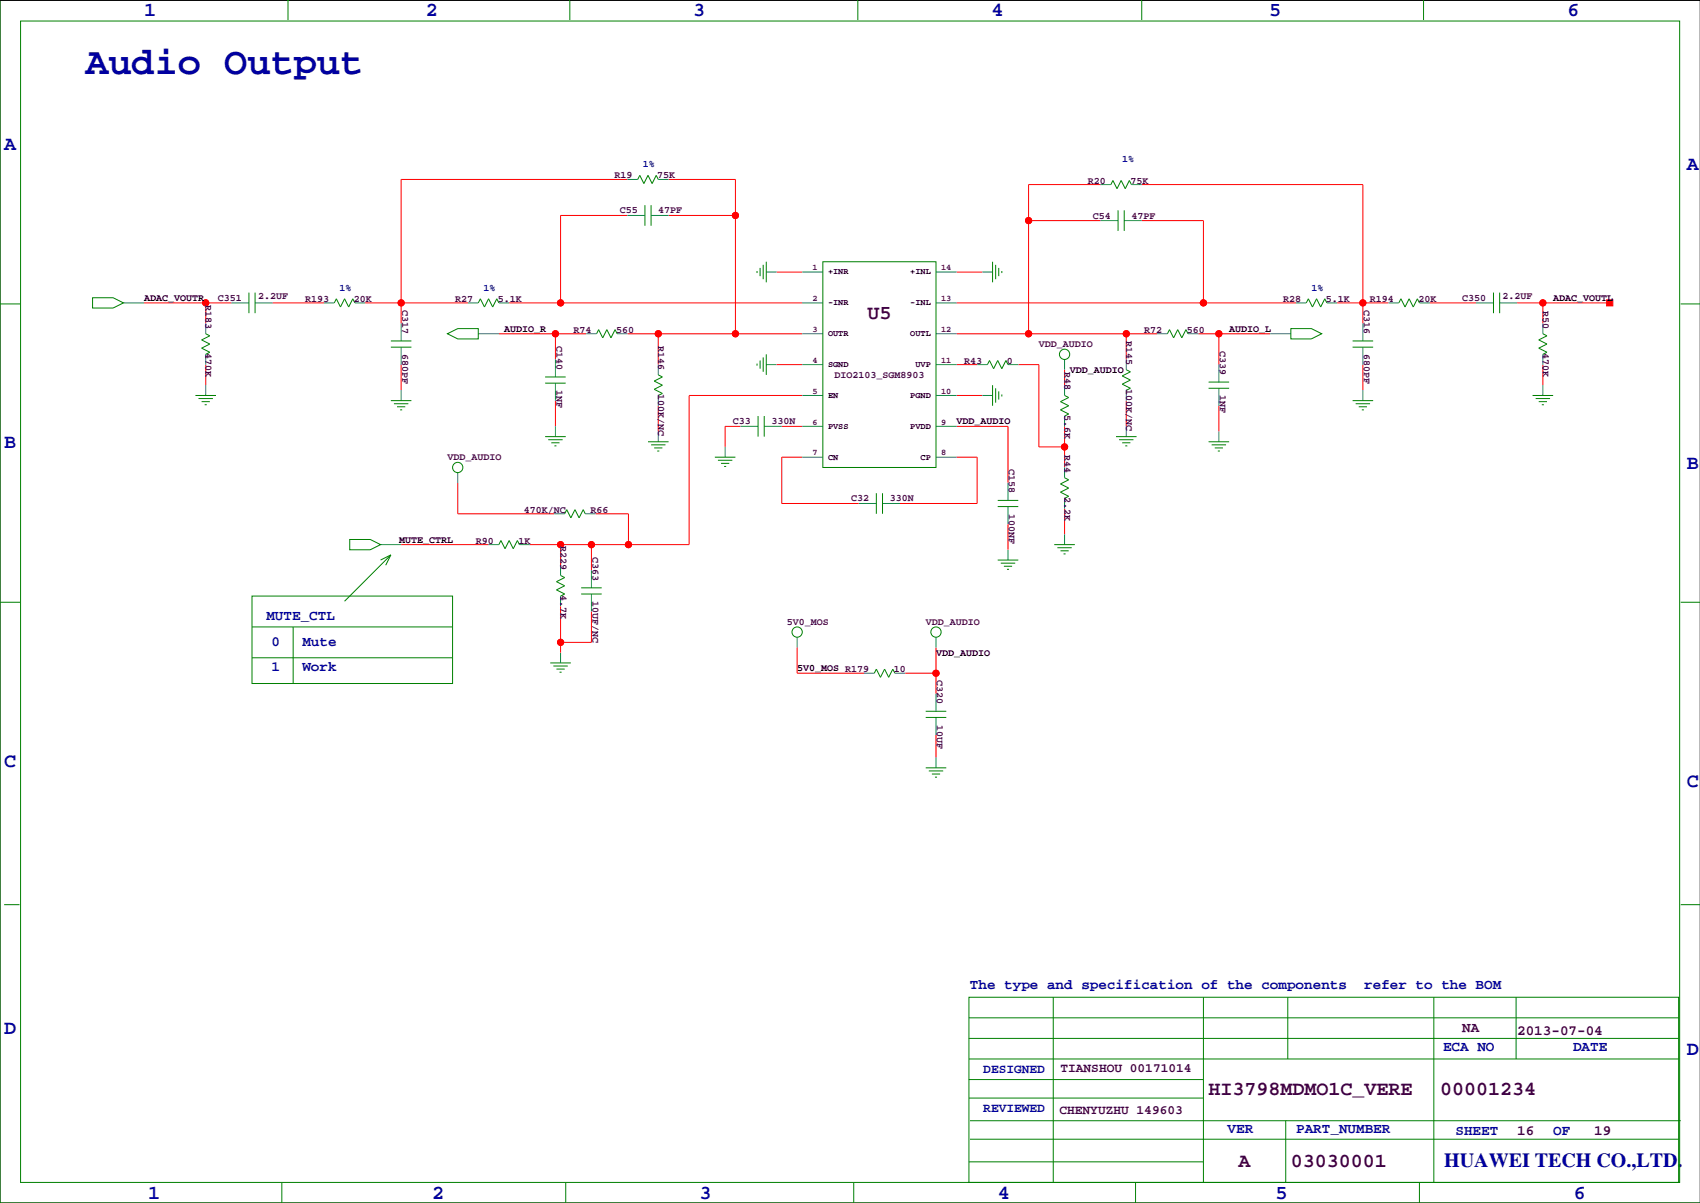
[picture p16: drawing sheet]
<svg xmlns="http://www.w3.org/2000/svg" width="420mm" height="297mm" viewBox="0 0 420 297" stroke-linecap="round" stroke-linejoin="round" font-family="sans-serif">
<defs><g id="words">
<text font-size="9.5" fill="#0000a0" x="21.1" y="18.2">Audio Output</text>
<g font-size="4.9" fill="#0000a0">
<text x="35.6" y="3.9">1</text>
<text x="105.2" y="3.9">2</text>
<text x="171.2" y="3.9">3</text>
<text x="244.9" y="3.9">4</text>
<text x="313.4" y="3.9">5</text>
<text x="387.1" y="3.9">6</text>
<text x="1" y="36.9">A</text>
<text x="416.6" y="42">A</text>
<text x="1" y="110.6">B</text>
<text x="416.6" y="115.7">B</text>
<text x="1" y="189.3">C</text>
<text x="416.6" y="194.4">C</text>
<text x="1" y="255.4">D</text>
<text x="416.6" y="260.5">D</text>
<text x="356.6" y="288">HUAWEI TECH CO.,LTD.</text>
<text x="36.6" y="296">1</text>
<text x="106.7" y="296">2</text>
<text x="172.7" y="296">3</text>
<text x="246.4" y="296">4</text>
<text x="315" y="296">5</text>
<text x="388.6" y="296">6</text>
</g>
<g font-size="4.9" fill="#400040">
<text x="214.2" y="78.7">U5</text>
<text x="298.5" y="270.5">HI3798MDMO1C_VERE</text>
<text x="355.6" y="270.5">00001234</text>
<text x="305.9" y="288.3">A</text>
<text x="318.8" y="288.3">03030001</text>
</g>
<g font-size="3.5" fill="#0000a0">
<text x="65.8" y="153.1">MUTE_CTL</text>
<text x="67.1" y="159.4">0</text>
<text x="74.7" y="159.4">Mute</text>
<text x="67.1" y="165.8">1</text>
<text x="74.7" y="165.8">Work</text>
<text x="239.5" y="244.2">The type and specification of the components</text>
<text x="336.9" y="244.2">refer to the BOM</text>
<text x="356.4" y="259.4">ECA NO</text>
<text x="388.5" y="259.4">DATE</text>
<text x="303.1" y="279.7">VER</text>
<text x="320.1" y="279.7">PART_NUMBER</text>
<text x="359.4" y="280.3">SHEET</text>
<text x="383.5" y="280.3">OF</text>
</g>
<g font-size="3.5" fill="#400040">
<text x="361.1" y="254.9">NA</text>
<text x="374.6" y="255.7">2013-07-04</text>
<text x="374.6" y="280.3">16</text>
<text x="393.7" y="280.3">19</text>
</g>
<g font-size="3.2" fill="#0000a0">
<text x="242.8" y="264.9">DESIGNED</text>
<text x="242.8" y="274.5">REVIEWED</text>
</g>
<g font-size="3.2" fill="#400040">
<text x="261.9" y="264.7">TIANSHOU 00171014</text>
<text x="261.6" y="275.1">CHENYUZHU 149603</text>
</g>
<g font-size="2.5" fill="#0000a0">
<text x="158.7" y="41.3">1%</text>
<text x="277.1" y="40">1%</text>
<text x="83.8" y="71.7">1%</text>
<text x="119.4" y="71.7">1%</text>
<text x="323.9" y="71.7">1%</text>
</g>
<g font-size="2.5" fill="#400040">
<text x="151.8" y="44.1">R19</text>
<text x="162.3" y="44.1">75K</text>
<text x="268.6" y="45.3">R20</text>
<text x="279.1" y="45.3">75K</text>
<text x="153" y="52.7">C55</text>
<text x="162.6" y="52.7">47PF</text>
<text x="269.9" y="54">C54</text>
<text x="279.4" y="54">47PF</text>
<text x="50.8" y="75.2" transform="rotate(90 50.8 75.2)">R183</text>
<text x="53.8" y="74.3">C351</text>
<text x="63.7" y="73.9">2.2UF</text>
<text x="75.4" y="74.5">R193</text>
<text x="87.4" y="74.5">20K</text>
<text x="99.3" y="76.5" transform="rotate(90 99.3 76.5)">C317</text>
<text x="112.4" y="74.5">R27</text>
<text x="122.9" y="74.5">5.1K</text>
<text x="316.9" y="74.5">R28</text>
<text x="327.4" y="74.5">5.1K</text>
<text x="336.8" y="76.5" transform="rotate(90 336.8 76.5)">C316</text>
<text x="338.2" y="74.5">R194</text>
<text x="350.3" y="74.5">20K</text>
<text x="361.1" y="74.3">C350</text>
<text x="371.1" y="73.9">2.2UF</text>
<text x="381" y="76.7" transform="rotate(90 381 76.7)">R50</text>
<text x="141.6" y="82.2">R74</text>
<text x="152.1" y="82.2">560</text>
<text x="282.6" y="82.2">R72</text>
<text x="293.1" y="82.2">560</text>
<text x="50.8" y="87.2" transform="rotate(90 50.8 87.2)">470K</text>
<text x="99.3" y="87.5" transform="rotate(90 99.3 87.5)">680PF</text>
<text x="137.4" y="85.4" transform="rotate(90 137.4 85.4)">C140</text>
<text x="162.5" y="85.4" transform="rotate(90 162.5 85.4)">R146</text>
<text x="238.1" y="89.8">R43</text>
<text x="248.7" y="89.8">0</text>
<text x="256.5" y="85.7">VDD_AUDIO</text>
<text x="278.1" y="84.1" transform="rotate(90 278.1 84.1)">R145</text>
<text x="301.2" y="86.6" transform="rotate(90 301.2 86.6)">C339</text>
<text x="336.8" y="87.5" transform="rotate(90 336.8 87.5)">680PF</text>
<text x="381" y="87.2" transform="rotate(90 381 87.2)">470K</text>
<text x="206.1" y="93.3">DIO2103_SGM8903</text>
<text x="262.9" y="91.9" transform="rotate(90 262.9 91.9)">R48</text>
<text x="137.4" y="96.4" transform="rotate(90 137.4 96.4)">1NF</text>
<text x="162.5" y="97.4" transform="rotate(90 162.5 97.4)">100K/NC</text>
<text x="278.1" y="96.1" transform="rotate(90 278.1 96.1)">100K/NC</text>
<text x="301.2" y="97.6" transform="rotate(90 301.2 97.6)">1NF</text>
<text x="181" y="104.8">C33</text>
<text x="190.5" y="104.8">330N</text>
<text x="262.9" y="102.5" transform="rotate(90 262.9 102.5)">5.6K</text>
<text x="110.5" y="113.7">VDD_AUDIO</text>
<text x="262.9" y="112.3" transform="rotate(90 262.9 112.3)">R44</text>
<text x="249.1" y="115.9" transform="rotate(90 249.1 115.9)">C158</text>
<text x="210.2" y="123.8">C32</text>
<text x="219.7" y="123.8">330N</text>
<text x="262.9" y="122.8" transform="rotate(90 262.9 122.8)">2.2K</text>
<text x="129.3" y="126.6">470K/NC</text>
<text x="145.8" y="126.6">R66</text>
<text x="249.1" y="126.9" transform="rotate(90 249.1 126.9)">100NF</text>
<text x="117.5" y="134.2">R90</text>
<text x="128" y="134.2">1K</text>
<text x="138.4" y="134.9" transform="rotate(90 138.4 134.9)">R229</text>
<text x="146.3" y="137.4" transform="rotate(90 146.3 137.4)">C363</text>
<text x="138.4" y="146.9" transform="rotate(90 138.4 146.9)">4.7K</text>
<text x="146.3" y="148.4" transform="rotate(90 146.3 148.4)">10UF/NC</text>
<text x="194.3" y="154.3">5V0_MOS</text>
<text x="228.6" y="154.3">VDD_AUDIO</text>
<text x="220.7" y="166">10</text>
<text x="231.4" y="167.9" transform="rotate(90 231.4 167.9)">C320</text>
<text x="231.4" y="178.9" transform="rotate(90 231.4 178.9)">10UF</text>
</g>
<g font-size="2.5">
<text x="35.6" y="74.3">ADAC_VOUTR</text>
<text x="383.5" y="74.3">ADAC_VOUTL</text>
<text x="124.5" y="81.9">AUDIO_R</text>
<text x="303.5" y="81.9">AUDIO_L</text>
<text x="264.2" y="92.1">VDD_AUDIO</text>
<text x="236.2" y="104.8">VDD_AUDIO</text>
<text x="98.6" y="134">MUTE_CTRL</text>
<text x="231.1" y="161.9">VDD_AUDIO</text>
<text x="196.8" y="165.7">5V0_MOS R179</text>
</g>
<g font-size="2.1" fill="#400040">
<text x="200.7" y="66.7">1</text>
<text x="232.4" y="66.7">14</text>
<text x="200.7" y="74.4">2</text>
<text x="232.4" y="74.4">13</text>
<text x="200.7" y="82">3</text>
<text x="232.4" y="82">12</text>
<text x="200.7" y="89.6">4</text>
<text x="232.4" y="89.6">11</text>
<text x="200.7" y="97.2">5</text>
<text x="232.4" y="97.2">10</text>
<text x="200.7" y="104.8">6</text>
<text x="232.4" y="104.8">9</text>
<text x="200.7" y="112.5">7</text>
<text x="232.4" y="112.5">8</text>
</g>
<g font-size="2.1">
<text x="204.5" y="67.8">+INR</text>
<text x="224.8" y="67.8">+INL</text>
<text x="204.5" y="75.4">-INR</text>
<text x="224.8" y="75.4">-INL</text>
<text x="204.5" y="83">OUTR</text>
<text x="224.8" y="83">OUTL</text>
<text x="204.5" y="90.6">SGND</text>
<text x="226.1" y="90.6">UVP</text>
<text x="204.5" y="98.2">EN</text>
<text x="224.8" y="98.2">PGND</text>
<text x="204.5" y="105.9">PVSS</text>
<text x="224.8" y="105.9">PVDD</text>
<text x="204.5" y="113.5">CN</text>
<text x="227.3" y="113.5">CP</text>
</g>
</g></defs>
<path d="M419.9 .1h-419.9v296.9h419.9" fill="none" stroke="#000" stroke-width=".25"/>
<g fill="none" stroke="#008080" stroke-width=".25">
<path d="M154.9 44.3h2.6M154.9 53.2h4.4M160.8 53.2h4.3M162.6 44.3h2.5M271.8 45.6h2.5M271.8 54.5h4.3M277.6 54.5h4.3M279.4 45.6h2.5M30.5 74.8h5.1M50.8 79.9v2.5M57.1 74.8h4.4M63 74.8h4.3"/>
<path d="M80 74.8h2.5M87.6 74.8h2.6M99.1 79.9v4.3M115.6 74.8h2.5M123.2 74.8h2.5M189.2 67.2h2.6M198.1 67.2h5.1M198.1 74.8h5.1M231.1 67.2h5.1M231.1 74.8h5.1M242.6 67.2h2.5M320 74.8h2.6"/>
<path d="M327.7 74.8h2.5M336.5 79.9v4.3M342.9 74.8h2.5M350.5 74.8h2.6M364.5 74.8h4.3M370.3 74.8h4.3M381 79.9v2.5M50.8 87.5v2.5M50.8 95.1v2.5M99.1 85.7v4.3M99.1 96.4v2.5M118.1 82.4h5.1"/>
<path d="M137.2 88.8v4.3M137.2 94.6v4.3M144.8 82.4h2.5M152.4 82.4h2.5M162.6 90v2.6M162.6 97.6v2.6M189.2 90h2.6M198.1 90h5.1M198.1 82.4h5.1M198.1 97.6h5.1M231.1 90h5.1M231.1 82.4h5.1"/>
<path d="M231.1 97.6h5.1M241.3 90h2.5M242.6 97.6h2.5M248.9 90h2.6M262.9 88.8v2.5M262.9 95.1v2.5M278.1 88.8v2.5M278.1 96.4v2.5M285.8 82.4h2.5M293.4 82.4h2.5M301 90v4.3M301 95.9v4.3"/>
<path d="M313.7 82.4h5.1M336.5 85.7v4.3M336.5 96.4v2.5M381 87.5v2.5M381 95.1v2.5M113 116.7v2.5M137.2 105.3v2.5M162.6 106.5v2.6M179.1 110.3v2.6M182.9 105.3h4.3M188.7 105.3h4.3M198.1 105.3h5.1"/>
<path d="M198.1 112.9h5.1M231.1 105.3h5.1M231.1 112.9h5.1M248.9 119.2v4.4M262.9 102.7v2.6M262.9 115.4v2.6M278.1 105.3v2.5M301 106.5v2.6M94 134.5h5.1M120.6 134.5h2.6M128.3 134.5h2.5M136.9 126.9h2.5"/>
<path d="M138.4 139.6v2.5M144.5 126.9h2.6M212.1 124.3h4.3M217.9 124.3h4.3M248.9 125.1v4.3M248.9 135.7v2.6M262.9 123v2.6M262.9 131.9v2.6M138.4 147.2v2.5M146 140.8v4.3M146 146.7v4.3M196.8 157.3v2.6"/>
<path d="M231.1 157.3v2.6M138.4 161.1v2.6M213.4 166.2h2.5M221 166.2h2.5M231.1 171.3v4.3M231.1 177.2v4.3M231.1 187.1v2.5"/>
</g>
<g fill="none" stroke="#008000" stroke-width=".25">
<path d="M0 -.1v297.1h419.9M71.1 0v4.9M140.7 0v4.9M211.8 0v4.9M281.9 0v4.9M351.5 0v4.9M5.1 5.2h409.7v286.8h-409.7zM157.5 44.3l.5-1 1 2 1-2 1 2 1.1-2 .5 1M159.3 50.7v5M160.8 50.7v5M274.3 45.6l.5-1 1 2 1.1-2 1 2 1-2 .5 1M276.1 51.9v5.1"/>
<path d="M277.6 51.9v5.1M0 75h5.1M22.9 73.5h5l2.6 1.3-2.6 1.3h-5zM61.5 72.2v5.1M63 72.2v5.1M82.5 74.8l.6-1 1 2 1-2 1 2 1-2 .5 1M118.1 74.8l.5-1 1 2 1-2 1.1 2 1-2 .5 1M186.9 66.9v.5M187.7 66.2v2M188.5 65.4v3.5M189.2 64.6v5.1M203.2 64.6h27.9v50.8h-27.9z"/>
<path d="M245.1 64.6v5.1M245.9 65.4v3.5M246.6 66.2v2M247.4 66.9v.5M322.6 74.8l.5-1 1 2 1-2 1 2 1.1-2 .5 1M345.4 74.8l.5-1 1.1 2 1-2 1 2 1-2 .5 1M368.8 72.2v5.1M370.3 72.2v5.1M415 75h4.9M48.3 97.6h5M49 98.4h3.6M49.8 99.2h2"/>
<path d="M50.5 99.9h.6M50.8 82.4l1 .5-2 1 2 1-2 1.1 2 1-1 .5M96.5 98.9h5.1M96.5 84.2h5.1M96.5 85.7h5.1M97.3 99.7h3.5M110.5 82.4l2.5-1.3h5.1v2.6h-5.1zM134.6 93.1h5.1M134.6 94.6h5.1M147.3 82.4l.5-1 1 2 1.1-2 1 2 1-2 .5 1M162.6 92.6l1 .5-2.1 1 2.1 1-2.1 1 2.1 1-1 .5M186.9 89.8v.5"/>
<path d="M187.7 89v2M188.5 88.3v3.5M189.2 87.5v5.1M243.8 90l.5-1 1.1 2 1-2 1 2 1-2 .5 1M245.1 95.1v5.1M245.9 95.9v3.5M246.6 96.6v2.1M247.4 97.4v.5M262.9 97.6l1 .6-2 1 2 1-2 1 2 1-1 .5M278.1 91.3l1 .5-2 1 2 1-2 1.1 2 1-1 .5M288.3 82.4l.5-1 1 2 1-2 1 2 1.1-2 .5 1M298.4 94.3h5.1"/>
<path d="M298.4 95.9h5.1M318.8 81.1h5l2.6 1.3-2.6 1.3h-5zM334 98.9h5.1M334 84.2h5.1M334 85.7h5.1M334.8 99.7h3.5M378.5 97.6h5M379.2 98.4h3.6M380 99.2h2M380.7 99.9h.6M381 82.4l1 .5-2 1 2 1-2 1.1 2 1-1 .5M98 100.4h2.1"/>
<path d="M98.8 101.2h.5M134.6 107.8h5.1M135.4 108.6h3.5M136.1 109.3h2.1M136.9 110.1h.5M160 109.1h5.1M160.8 109.8h3.5M161.5 110.6h2.1M162.3 111.4h.5M176.5 112.9h5.1M177.3 113.7h3.5M178.1 114.4h2"/>
<path d="M178.8 115.2h.5M187.2 102.7v5.1M188.7 102.7v5.1M262.9 118l1 .5-2 1 2 1-2 1 2 1-1 .5M275.6 107.8h5.1M276.4 108.6h3.5M277.1 109.3h2M277.9 110.1h.5M298.4 109.1h5.1M299.2 109.8h3.6M300 110.6h2M300.7 111.4h.5"/>
<path d="M335.5 100.4h2.1M336.3 101.2h.5M86.4 133.2h5l2.6 1.3-2.6 1.2h-5zM96.5 137l-1.3 2.6M96.5 137l-2.5 1.3M96.5 137l-11.4 11.4M123.2 134.5l.5-1 1 2 1-2 1 2 1.1-2 .5 1M139.4 126.9l.6-1.1 1 2.1 1-2.1 1 2.1 1-2.1 .5 1.1M216.4 121.8v5.1M217.9 121.8v5.1M246.4 138.3h5.1M246.4 123.6h5.1"/>
<path d="M246.4 125.1h5.1M247.1 139.1h3.6M247.9 139.8h2M260.3 134.5h5.1M261.1 135.2h3.6M261.9 136h2M262.6 136.8h.5M0 148.7h5.1M62.2 147.2h49.6v21.6h-49.6zM62.2 154.8h49.6M72.4 154.8v14M138.4 142.1l1 .5-2 1 2 1-2 1.1 2 1-1 .5"/>
<path d="M143.5 145.1h5.1M143.5 146.7h5.1M248.7 140.6h.5M415 148.7h4.9M62.2 162.4h49.6M135.9 163.7h5.1M136.7 164.5h3.5M137.4 165.2h2M138.2 166h.5M215.9 166.2l.5-1 1 2 1-2 1.1 2 1-2 .5 1M228.6 175.6h5.1M228.6 177.2h5.1"/>
<path d="M228.6 189.6h5.1M229.4 190.4h3.5M230.1 191.1h2.1M230.9 191.9h.5M1 223.4h3.8M415 223.4h4.9M239.3 246.2h175.2v45.8h-175.2zM239.3 251.3h175.2M239.3 256.4h175.2M260.1 246.2v45.8M297.2 246.2v45.8M318 246.2v15.3"/>
<path d="M354.1 246.2v45.8M374.4 246.2v15.3M239.3 266.6h57.9M239.3 261.5h175.2M239.3 271.1h57.9M239.5 276.7h175.5M317.5 276.7v15.3M69.6 292v5M139.7 292v5M210.8 292v5M239.3 286.9h57.9M239.5 281.3h175"/>
<path d="M280.4 292v5M350.5 292v5M383.5 287.4h.1"/>
<circle cx="262.9" cy="87.5" r="1.27"/>
<circle cx="113" cy="115.4" r="1.27"/>
<circle cx="196.8" cy="156.1" r="1.27"/>
<circle cx="231.1" cy="156.1" r="1.27"/>
</g>
<g fill="none" stroke="#f00" stroke-width=".25">
<path d="M154.9 53.2h-16.5v21.6M154.9 44.3h-55.8v35.6M165.1 53.2h16.5M165.1 44.3h16.5v38.1M254 54.5h17.8M271.8 45.6h-17.8v36.8M281.9 54.5h15.3v20.3M281.9 45.6h54.6v34.3M35.6 74.8h21.5M50.8 74.8v5.1M67.3 74.8h12.7M90.2 74.8h25.4"/>
<path d="M125.7 74.8h72.4M191.8 67.2h6.3M236.2 67.2h6.4M236.2 74.8h83.8M330.2 74.8h12.7M353.1 74.8h11.4M374.6 74.8h22.9M381 74.8v5.1M50.8 90v5.1M99.1 90v6.4M123.2 82.4h21.6M137.2 82.4v6.4"/>
<path d="M137.2 98.9v6.4M154.9 82.4h43.2M162.6 82.4v7.6M191.8 90h6.3M198.1 97.6h-27.9v36.9h-39.4M236.2 90h5.1M236.2 82.4h49.6M236.2 97.6h6.4M251.5 90h5v20.3h6.4M262.9 91.3v3.8M278.1 82.4v6.4M278.1 98.9v6.4"/>
<path d="M295.9 82.4h17.8M301 82.4v7.6M336.5 90v6.4M381 90v5.1M113 119.2v7.7h23.9M162.6 100.2v6.3M182.9 105.3h-3.8v5M193 105.3h5.1M198.1 112.9h-5.1v11.4h19.1M236.2 105.3h12.7v13.9M236.2 112.9h5.1v11.4h-19.1M262.9 105.3v10.1"/>
<path d="M301 100.2v6.3M99.1 134.5h21.5M138.4 134.5v5.1M146 134.5v6.3M147.1 126.9h8.1v7.6M248.9 129.4v6.3M262.9 125.6v6.3M138.4 149.7v11.4M146 151v7.6h-7.6M196.8 159.9v6.3h16.6M231.1 159.9v11.4M223.5 166.2h7.6"/>
<path d="M231.1 181.5v5.6"/>
<circle cx="181.6" cy="53.2" r=".76"/>
<circle cx="254" cy="54.5" r=".76"/>
<circle cx="50.8" cy="74.8" r=".76"/>
<circle cx="99.1" cy="74.8" r=".76"/>
<circle cx="138.4" cy="74.8" r=".76"/>
<circle cx="297.2" cy="74.8" r=".76"/>
<circle cx="336.6" cy="74.8" r=".76"/>
<circle cx="381" cy="74.8" r=".76"/>
<circle cx="137.2" cy="82.4" r=".76"/>
<circle cx="162.6" cy="82.4" r=".76"/>
<circle cx="181.6" cy="82.4" r=".76"/>
<circle cx="254" cy="82.4" r=".76"/>
<circle cx="278.1" cy="82.4" r=".76"/>
<circle cx="301" cy="82.4" r=".76"/>
<circle cx="262.9" cy="110.3" r=".76"/>
<circle cx="138.4" cy="134.5" r=".76"/>
<circle cx="146.1" cy="134.5" r=".76"/>
<circle cx="155.2" cy="134.5" r=".76"/>
<circle cx="138.4" cy="158.6" r=".76"/>
<circle cx="231.1" cy="166.2" r=".76"/>
</g>
<g fill="#f00" stroke="#f00" stroke-width=".25">
<path d="M396.7 74h1.6v1.6h-1.6z" fill-rule="evenodd"/>
<circle cx="138.4" cy="74.8" r=".76"/>
<circle cx="137.2" cy="82.4" r=".76"/>
<circle cx="99.1" cy="74.8" r=".76"/>
<circle cx="50.8" cy="74.8" r=".76"/>
<circle cx="181.6" cy="53.2" r=".76"/>
<circle cx="162.6" cy="82.4" r=".76"/>
<circle cx="181.6" cy="82.4" r=".76"/>
<circle cx="297.2" cy="74.8" r=".76"/>
<circle cx="254" cy="54.5" r=".76"/>
<circle cx="278.1" cy="82.4" r=".76"/>
<circle cx="254" cy="82.4" r=".76"/>
<circle cx="301" cy="82.4" r=".76"/>
<circle cx="336.6" cy="74.8" r=".76"/>
<circle cx="381" cy="74.8" r=".76"/>
<circle cx="262.9" cy="110.3" r=".76"/>
<circle cx="155.2" cy="134.5" r=".76"/>
<circle cx="146.1" cy="134.5" r=".76"/>
<circle cx="138.4" cy="134.5" r=".76"/>
<circle cx="231.1" cy="166.2" r=".76"/>
<circle cx="138.4" cy="158.6" r=".76"/>
</g>
<use href="#words"/>
</svg>
